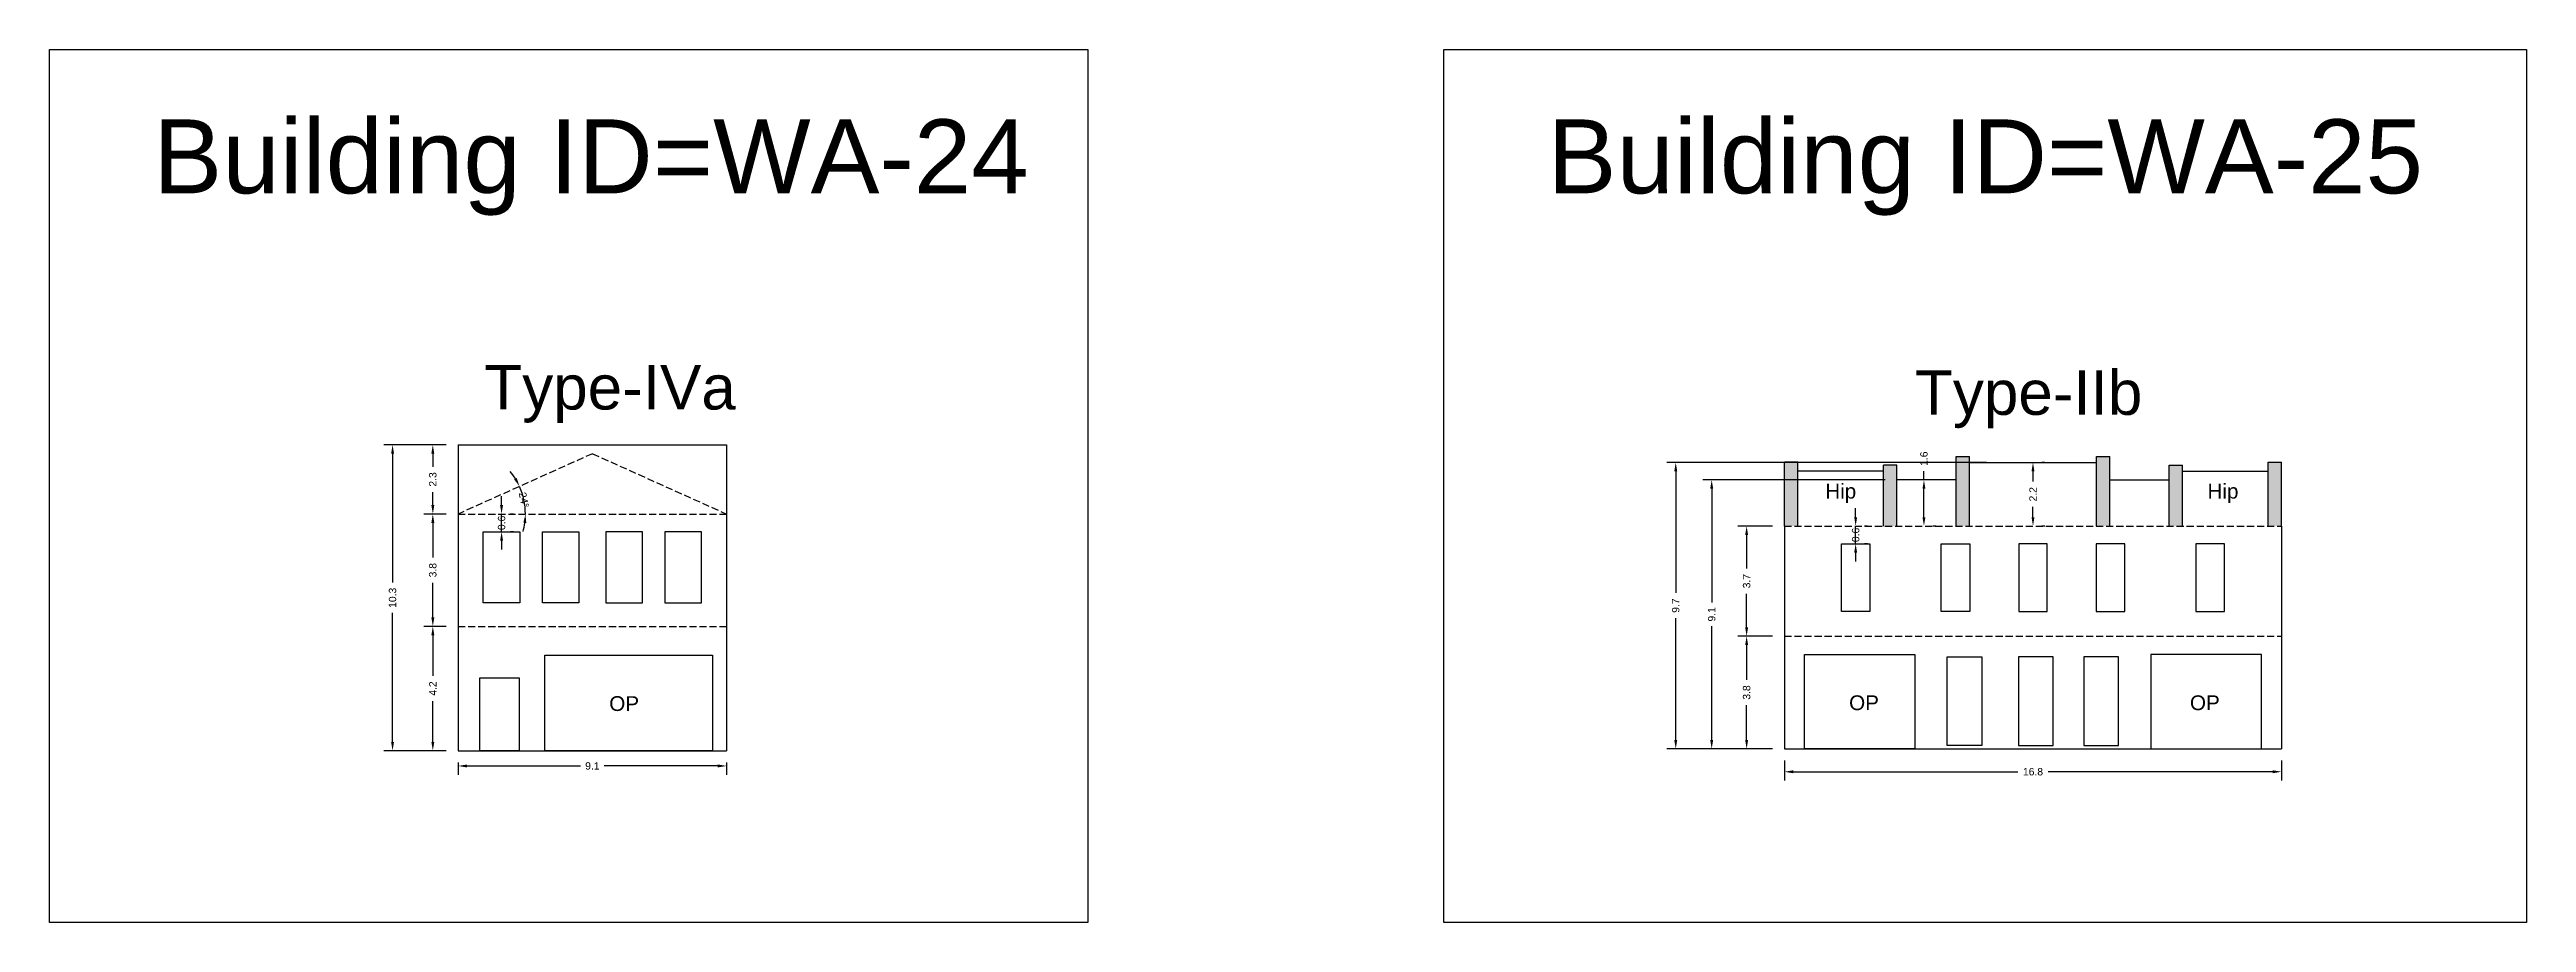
# Model space of a CAD drawing. Header units: metres. Extents: x 3416649 to 3417136, y -6712926 to -6712690.
# Drawn here: x 3416780.8 to 3416864.6, y -6712827.8 to -6712798.3 of the extents above; entities that cross this region are included whole.
import ezdxf

# ---------------------------------------------------------------- set-up
doc = ezdxf.new("R2010")
doc.units = ezdxf.units.M
doc.linetypes.add('ACAD_ISO02W100', pattern=[15, 12, -3])
doc.layers.add('Dotted', color=7, linetype='ACAD_ISO02W100', plot=False)
doc.styles.get("Standard").update_dxf_attribs({"font": 'arial.ttf'})
doc.dimstyles.new('ISO-25', dxfattribs={"dimtxt": 0.25, "dimasz": 0.3, "dimexe": 0.3, "dimexo": 0.4, "dimgap": 0.2, "dimtad": 0, "dimdec": 1, "dimdsep": 46, "dimtxsty": 'Standard', "dimcen": 2.5, "dimadec": 0, "dimazin": 0, "dimtfac": 1, "dimtdec": 1, "dimtmove": 0, "dimatfit": 3, "dimfxl": 1, "dimarcsym": 0})

msp = doc.modelspace()

# ---------------------------------------------------------------- texts
at = {"attachment_point": 1}
for s, heights, insert, char_height in [('Building ID=WA-24', [0.517], (3416784.349, -6712800.695), 2.5), ('Building ID=WA-25', [0.517], (3416831.491, -6712800.695), 2.5), ('Type-IVa ', [0.517], (3416795.542, -6712809.002), 1.5), ('Type-IIb ', [0.517], (3416843.915, -6712809.182), 1.5), ('Hip', [0], (3416840.878, -6712813.013), 0.5), ('Hip', [0], (3416853.803, -6712813.013), 0.5), ('OP', [0], (3416799.763, -6712820.193), 0.5), ('OP', [0], (3416841.686, -6712820.165), 0.5), ('OP', [0], (3416853.21, -6712820.165), 0.5)]:
    msp.add_mtext_dynamic_manual_height_columns(s, width=67.86454, gutter_width=12.5, heights=heights, dxfattribs=dict(at, insert=insert, char_height=char_height))

# ---------------------------------------------------------------- blocks, each defined once
blk = doc.blocks.new('*D190')
at = {"color": 0, "lineweight": -2, "transparency": 16777216}
for p, q in [((3416796.123, -6712813.735), (3416796.123, -6712813.435)), ((3416796.123, -6712814.635), (3416796.123, -6712814.035)), ((3416796.523, -6712814.035), (3416796.423, -6712814.035)), ((3416796.523, -6712814.635), (3416796.423, -6712814.635)), ((3416796.123, -6712814.935), (3416796.123, -6712815.235))]:
    blk.add_line(p, q, dxfattribs=at)
at = {"color": 0, "transparency": 16777216}
for points in [[(3416796.073, -6712813.735), (3416796.173, -6712813.735), (3416796.123, -6712814.035)], [(3416796.073, -6712814.935), (3416796.173, -6712814.935), (3416796.123, -6712814.635)]]:
    blk.add_solid(points, dxfattribs=at)
at = {"layer": 'Defpoints', "color": 0, "transparency": 16777216}
for p in [(3416796.123, -6712814.035), (3416796.123, -6712814.035), (3416796.123, -6712814.635)]:
    blk.add_point(p, dxfattribs=at)
at = {"color": 0, "transparency": 16777216, "insert": (3416796.123, -6712814.335), "char_height": 0.25, "attachment_point": 5, "rotation": 90}
blk.add_mtext('0.6', dxfattribs=at)
blk = doc.blocks.new('*D191')
at = {"color": 0, "lineweight": -2, "transparency": 16777216}
for start, end in [(31.74079, 39.29857), (360, 24.183), (344.88444, 352.44222)]:
    blk.add_arc((3416794.653, -6712814.035), 2.276, start, end, dxfattribs=at)
at = {"color": 0, "transparency": 16777216}
for points in [[(3416796.633, -6712812.815), (3416796.545, -6712812.861), (3416796.729, -6712813.103)], [(3416796.86, -6712814.331), (3416796.959, -6712814.338), (3416796.929, -6712814.035)]]:
    blk.add_solid(points, dxfattribs=at)
at = {"layer": 'Defpoints', "color": 0, "transparency": 16777216}
for p in [(3416799.193, -6712811.997), (3416796.907, -6712813.716), (3416794.653, -6712814.035), (3416794.653, -6712814.035), (3416803.733, -6712814.035)]:
    blk.add_point(p, dxfattribs=at)
at = {"color": 0, "transparency": 16777216, "insert": (3416796.879, -6712813.559), "char_height": 0.25, "attachment_point": 5, "rotation": 282.0915}
blk.add_mtext('24°', dxfattribs=at)
blk = doc.blocks.new('*D192')
at = {"color": 0, "lineweight": -2, "transparency": 16777216}
for p, q in [((3416794.253, -6712817.833), (3416793.498, -6712817.833)), ((3416793.798, -6712818.133), (3416793.798, -6712819.504)), ((3416793.798, -6712821.737), (3416793.798, -6712820.366)), ((3416794.253, -6712822.037), (3416793.498, -6712822.037))]:
    blk.add_line(p, q, dxfattribs=at)
at = {"color": 0, "transparency": 16777216}
for points in [[(3416793.748, -6712818.133), (3416793.848, -6712818.133), (3416793.798, -6712817.833)], [(3416793.748, -6712821.737), (3416793.848, -6712821.737), (3416793.798, -6712822.037)]]:
    blk.add_solid(points, dxfattribs=at)
at = {"layer": 'Defpoints', "color": 0, "transparency": 16777216}
for p in [(3416793.798, -6712817.833), (3416794.653, -6712817.833), (3416794.653, -6712822.037)]:
    blk.add_point(p, dxfattribs=at)
at = {"color": 0, "transparency": 16777216, "insert": (3416793.798, -6712819.935), "char_height": 0.25, "attachment_point": 5, "rotation": 90}
blk.add_mtext('4.2', dxfattribs=at)
blk = doc.blocks.new('*D193')
at = {"color": 0, "lineweight": -2, "transparency": 16777216}
for p, q in [((3416794.253, -6712814.035), (3416793.498, -6712814.035)), ((3416793.798, -6712814.335), (3416793.798, -6712815.507)), ((3416793.798, -6712817.533), (3416793.798, -6712816.362)), ((3416794.253, -6712817.833), (3416793.498, -6712817.833))]:
    blk.add_line(p, q, dxfattribs=at)
at = {"color": 0, "transparency": 16777216}
for points in [[(3416793.748, -6712814.335), (3416793.848, -6712814.335), (3416793.798, -6712814.035)], [(3416793.748, -6712817.533), (3416793.848, -6712817.533), (3416793.798, -6712817.833)]]:
    blk.add_solid(points, dxfattribs=at)
at = {"layer": 'Defpoints', "color": 0, "transparency": 16777216}
for p in [(3416793.798, -6712814.035), (3416794.653, -6712814.035), (3416794.653, -6712817.833)]:
    blk.add_point(p, dxfattribs=at)
at = {"color": 0, "transparency": 16777216, "insert": (3416793.798, -6712815.934), "char_height": 0.25, "attachment_point": 5, "rotation": 90}
blk.add_mtext('3.8', dxfattribs=at)
blk = doc.blocks.new('*D194')
at = {"color": 0, "lineweight": -2, "transparency": 16777216}
for p, q in [((3416794.253, -6712811.697), (3416793.498, -6712811.697)), ((3416793.798, -6712811.997), (3416793.798, -6712812.436)), ((3416793.798, -6712813.735), (3416793.798, -6712813.296)), ((3416794.253, -6712814.035), (3416793.498, -6712814.035))]:
    blk.add_line(p, q, dxfattribs=at)
at = {"color": 0, "transparency": 16777216}
for points in [[(3416793.748, -6712811.997), (3416793.848, -6712811.997), (3416793.798, -6712811.697)], [(3416793.748, -6712813.735), (3416793.848, -6712813.735), (3416793.798, -6712814.035)]]:
    blk.add_solid(points, dxfattribs=at)
at = {"layer": 'Defpoints', "color": 0, "transparency": 16777216}
for p in [(3416793.798, -6712811.697), (3416794.653, -6712811.697), (3416794.653, -6712814.035)]:
    blk.add_point(p, dxfattribs=at)
at = {"color": 0, "transparency": 16777216, "insert": (3416793.798, -6712812.866), "char_height": 0.25, "attachment_point": 5, "rotation": 90}
blk.add_mtext('2.3', dxfattribs=at)
blk = doc.blocks.new('*D195')
at = {"color": 0, "lineweight": -2, "transparency": 16777216}
for p, q in [((3416794.253, -6712811.697), (3416792.137, -6712811.697)), ((3416792.437, -6712811.997), (3416792.437, -6712816.354)), ((3416792.437, -6712821.737), (3416792.437, -6712817.38)), ((3416794.253, -6712822.037), (3416792.137, -6712822.037))]:
    blk.add_line(p, q, dxfattribs=at)
at = {"color": 0, "transparency": 16777216}
for points in [[(3416792.387, -6712811.997), (3416792.487, -6712811.997), (3416792.437, -6712811.697)], [(3416792.387, -6712821.737), (3416792.487, -6712821.737), (3416792.437, -6712822.037)]]:
    blk.add_solid(points, dxfattribs=at)
at = {"layer": 'Defpoints', "color": 0, "transparency": 16777216}
for p in [(3416792.437, -6712811.697), (3416794.653, -6712811.697), (3416794.653, -6712822.037)]:
    blk.add_point(p, dxfattribs=at)
at = {"color": 0, "transparency": 16777216, "insert": (3416792.437, -6712816.867), "char_height": 0.25, "attachment_point": 5, "rotation": 90}
blk.add_mtext('10.3', dxfattribs=at)
blk = doc.blocks.new('*D196')
at = {"color": 0, "lineweight": -2, "transparency": 16777216}
for p, q in [((3416794.653, -6712822.437), (3416794.653, -6712822.852)), ((3416794.953, -6712822.552), (3416798.79, -6712822.552)), ((3416803.433, -6712822.552), (3416799.597, -6712822.552)), ((3416803.733, -6712822.437), (3416803.733, -6712822.852))]:
    blk.add_line(p, q, dxfattribs=at)
at = {"color": 0, "transparency": 16777216}
for points in [[(3416794.953, -6712822.502), (3416794.953, -6712822.602), (3416794.653, -6712822.552)], [(3416803.433, -6712822.502), (3416803.433, -6712822.602), (3416803.733, -6712822.552)]]:
    blk.add_solid(points, dxfattribs=at)
at = {"layer": 'Defpoints', "color": 0, "transparency": 16777216}
for p in [(3416794.653, -6712822.037), (3416803.733, -6712822.037), (3416803.733, -6712822.552)]:
    blk.add_point(p, dxfattribs=at)
at = {"color": 0, "transparency": 16777216, "insert": (3416799.193, -6712822.552), "char_height": 0.25, "attachment_point": 5}
blk.add_mtext('9.1', dxfattribs=at)
blk = doc.blocks.new('*D197')
at = {"color": 0, "lineweight": -2, "transparency": 16777216}
for p, q in [((3416839.498, -6712822.372), (3416839.498, -6712823.048)), ((3416839.798, -6712822.748), (3416847.39, -6712822.748)), ((3416856.008, -6712822.748), (3416848.416, -6712822.748)), ((3416856.308, -6712822.372), (3416856.308, -6712823.048))]:
    blk.add_line(p, q, dxfattribs=at)
at = {"color": 0, "transparency": 16777216}
for points in [[(3416839.798, -6712822.698), (3416839.798, -6712822.798), (3416839.498, -6712822.748)], [(3416856.008, -6712822.698), (3416856.008, -6712822.798), (3416856.308, -6712822.748)]]:
    blk.add_solid(points, dxfattribs=at)
at = {"layer": 'Defpoints', "color": 0, "transparency": 16777216}
for p in [(3416839.498, -6712821.972), (3416856.308, -6712821.972), (3416856.308, -6712822.748)]:
    blk.add_point(p, dxfattribs=at)
at = {"color": 0, "transparency": 16777216, "insert": (3416847.903, -6712822.748), "char_height": 0.25, "attachment_point": 5}
blk.add_mtext('16.8', dxfattribs=at)
blk = doc.blocks.new('*D198')
at = {"color": 0, "lineweight": -2, "transparency": 16777216}
for p, q in [((3416839.098, -6712818.165), (3416837.921, -6712818.165)), ((3416838.221, -6712818.465), (3416838.221, -6712819.641)), ((3416838.221, -6712821.672), (3416838.221, -6712820.496)), ((3416839.098, -6712821.972), (3416837.921, -6712821.972))]:
    blk.add_line(p, q, dxfattribs=at)
at = {"color": 0, "transparency": 16777216}
for points in [[(3416838.171, -6712818.465), (3416838.271, -6712818.465), (3416838.221, -6712818.165)], [(3416838.171, -6712821.672), (3416838.271, -6712821.672), (3416838.221, -6712821.972)]]:
    blk.add_solid(points, dxfattribs=at)
at = {"layer": 'Defpoints', "color": 0, "transparency": 16777216}
for p in [(3416838.221, -6712818.165), (3416839.498, -6712818.165), (3416839.498, -6712821.972)]:
    blk.add_point(p, dxfattribs=at)
at = {"color": 0, "transparency": 16777216, "insert": (3416838.221, -6712820.069), "char_height": 0.25, "attachment_point": 5, "rotation": 90}
blk.add_mtext('3.8', dxfattribs=at)
blk = doc.blocks.new('*D199')
at = {"color": 0, "lineweight": -2, "transparency": 16777216}
for p, q in [((3416839.098, -6712814.442), (3416837.921, -6712814.442)), ((3416838.221, -6712814.742), (3416838.221, -6712815.876)), ((3416838.221, -6712817.865), (3416838.221, -6712816.731)), ((3416839.098, -6712818.165), (3416837.921, -6712818.165))]:
    blk.add_line(p, q, dxfattribs=at)
at = {"color": 0, "transparency": 16777216}
for points in [[(3416838.171, -6712814.742), (3416838.271, -6712814.742), (3416838.221, -6712814.442)], [(3416838.171, -6712817.865), (3416838.271, -6712817.865), (3416838.221, -6712818.165)]]:
    blk.add_solid(points, dxfattribs=at)
at = {"layer": 'Defpoints', "color": 0, "transparency": 16777216}
for p in [(3416838.221, -6712814.442), (3416839.498, -6712814.442), (3416839.498, -6712818.165)]:
    blk.add_point(p, dxfattribs=at)
at = {"color": 0, "transparency": 16777216, "insert": (3416838.221, -6712816.304), "char_height": 0.25, "attachment_point": 5, "rotation": 90}
blk.add_mtext('3.7', dxfattribs=at)
blk = doc.blocks.new('*D200')
at = {"color": 0, "lineweight": -2, "transparency": 16777216}
for p, q in [((3416847.903, -6712812.592), (3416847.903, -6712812.938)), ((3416848.303, -6712812.292), (3416848.203, -6712812.292)), ((3416847.903, -6712814.142), (3416847.903, -6712813.795)), ((3416848.303, -6712814.442), (3416848.203, -6712814.442))]:
    blk.add_line(p, q, dxfattribs=at)
at = {"color": 0, "transparency": 16777216}
for points in [[(3416847.853, -6712812.592), (3416847.953, -6712812.592), (3416847.903, -6712812.292)], [(3416847.853, -6712814.142), (3416847.953, -6712814.142), (3416847.903, -6712814.442)]]:
    blk.add_solid(points, dxfattribs=at)
at = {"layer": 'Defpoints', "color": 0, "transparency": 16777216}
for p in [(3416847.903, -6712812.292), (3416847.903, -6712812.292), (3416847.903, -6712814.442)]:
    blk.add_point(p, dxfattribs=at)
at = {"color": 0, "transparency": 16777216, "insert": (3416847.903, -6712813.367), "char_height": 0.25, "attachment_point": 5, "rotation": 90}
blk.add_mtext('2.2', dxfattribs=at)
blk = doc.blocks.new('*D201')
at = {"color": 0, "lineweight": -2, "transparency": 16777216}
for p, q in [((3416842.903, -6712812.882), (3416836.74, -6712812.882)), ((3416837.04, -6712813.182), (3416837.04, -6712817.023)), ((3416837.04, -6712821.672), (3416837.04, -6712817.83)), ((3416839.098, -6712821.972), (3416836.74, -6712821.972))]:
    blk.add_line(p, q, dxfattribs=at)
at = {"color": 0, "transparency": 16777216}
for points in [[(3416836.99, -6712813.182), (3416837.09, -6712813.182), (3416837.04, -6712812.882)], [(3416836.99, -6712821.672), (3416837.09, -6712821.672), (3416837.04, -6712821.972)]]:
    blk.add_solid(points, dxfattribs=at)
at = {"layer": 'Defpoints', "color": 0, "transparency": 16777216}
for p in [(3416837.04, -6712812.882), (3416843.303, -6712812.882), (3416839.498, -6712821.972)]:
    blk.add_point(p, dxfattribs=at)
at = {"color": 0, "transparency": 16777216, "insert": (3416837.04, -6712817.427), "char_height": 0.25, "attachment_point": 5, "rotation": 90}
blk.add_mtext('9.1', dxfattribs=at)
blk = doc.blocks.new('*D202')
at = {"color": 0, "lineweight": -2, "transparency": 16777216}
for p, q in [((3416846.329, -6712812.292), (3416835.524, -6712812.292)), ((3416835.824, -6712812.592), (3416835.824, -6712816.704)), ((3416835.824, -6712821.672), (3416835.824, -6712817.559)), ((3416839.098, -6712821.972), (3416835.524, -6712821.972))]:
    blk.add_line(p, q, dxfattribs=at)
at = {"color": 0, "transparency": 16777216}
for points in [[(3416835.774, -6712812.592), (3416835.874, -6712812.592), (3416835.824, -6712812.292)], [(3416835.774, -6712821.672), (3416835.874, -6712821.672), (3416835.824, -6712821.972)]]:
    blk.add_solid(points, dxfattribs=at)
at = {"layer": 'Defpoints', "color": 0, "transparency": 16777216}
for p in [(3416835.824, -6712812.292), (3416846.729, -6712812.292), (3416839.498, -6712821.972)]:
    blk.add_point(p, dxfattribs=at)
at = {"color": 0, "transparency": 16777216, "insert": (3416835.824, -6712817.132), "char_height": 0.25, "attachment_point": 5, "rotation": 90}
blk.add_mtext('9.7', dxfattribs=at)
blk = doc.blocks.new('*D203')
at = {"color": 0, "lineweight": -2, "transparency": 16777216}
for p, q in [((3416841.907, -6712814.142), (3416841.907, -6712813.842)), ((3416841.907, -6712815.042), (3416841.907, -6712814.442)), ((3416842.307, -6712814.442), (3416842.207, -6712814.442)), ((3416841.907, -6712815.342), (3416841.907, -6712815.642)), ((3416842.307, -6712815.042), (3416842.207, -6712815.042))]:
    blk.add_line(p, q, dxfattribs=at)
at = {"color": 0, "transparency": 16777216}
for points in [[(3416841.857, -6712814.142), (3416841.957, -6712814.142), (3416841.907, -6712814.442)], [(3416841.857, -6712815.342), (3416841.957, -6712815.342), (3416841.907, -6712815.042)]]:
    blk.add_solid(points, dxfattribs=at)
at = {"layer": 'Defpoints', "color": 0, "transparency": 16777216}
for p in [(3416841.907, -6712814.442), (3416841.907, -6712814.442), (3416841.907, -6712815.042)]:
    blk.add_point(p, dxfattribs=at)
at = {"color": 0, "transparency": 16777216, "insert": (3416841.907, -6712814.742), "char_height": 0.25, "attachment_point": 5, "rotation": 90}
blk.add_mtext('0.6', dxfattribs=at)
blk = doc.blocks.new('*D204')
at = {"color": 0, "lineweight": -2, "transparency": 16777216}
for p, q in [((3416844.216, -6712812.882), (3416844.216, -6712812.582)), ((3416844.616, -6712812.882), (3416844.516, -6712812.882)), ((3416844.216, -6712814.142), (3416844.216, -6712813.182)), ((3416844.616, -6712814.442), (3416844.516, -6712814.442))]:
    blk.add_line(p, q, dxfattribs=at)
at = {"color": 0, "transparency": 16777216}
for points in [[(3416844.166, -6712813.182), (3416844.266, -6712813.182), (3416844.216, -6712812.882)], [(3416844.166, -6712814.142), (3416844.266, -6712814.142), (3416844.216, -6712814.442)]]:
    blk.add_solid(points, dxfattribs=at)
at = {"layer": 'Defpoints', "color": 0, "transparency": 16777216}
for p in [(3416844.216, -6712812.882), (3416844.216, -6712812.882), (3416844.216, -6712814.442)]:
    blk.add_point(p, dxfattribs=at)
at = {"color": 0, "transparency": 16777216, "insert": (3416844.216, -6712812.166), "char_height": 0.25, "attachment_point": 5, "rotation": 90}
blk.add_mtext('1.6', dxfattribs=at)

# ---------------------------------------------------------------- dimensions: what is measured, and where the dimension line sits
for base, p1, p2, picture, middle in [((3416792.437, -6712811.697), (3416794.653, -6712822.037), (3416794.653, -6712811.697), '*D195', (3416792.437, -6712816.867)), ((3416793.798, -6712811.697), (3416794.653, -6712814.035), (3416794.653, -6712811.697), '*D194', (3416793.798, -6712812.866)), ((3416844.216, -6712812.882), (3416844.216, -6712814.442), (3416844.216, -6712812.882), '*D204', (3416844.216, -6712812.166)), ((3416835.824, -6712812.292), (3416839.498, -6712821.972), (3416846.729, -6712812.292), '*D202', (3416835.824, -6712817.132)), ((3416837.04, -6712812.882), (3416839.498, -6712821.972), (3416843.303, -6712812.882), '*D201', (3416837.04, -6712817.427)), ((3416847.902710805, -6712812.29189213), (3416847.902710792, -6712814.441892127), (3416847.902710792, -6712812.291892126), '*D200', (3416847.902710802, -6712813.366892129)), ((3416793.798, -6712814.035), (3416794.653, -6712817.833), (3416794.653, -6712814.035), '*D193', (3416793.798, -6712815.934)), ((3416793.798, -6712817.833), (3416794.653, -6712822.037), (3416794.653, -6712817.833), '*D192', (3416793.798, -6712819.935)), ((3416838.221, -6712818.165), (3416839.498, -6712821.972), (3416839.498, -6712818.165), '*D198', (3416838.221, -6712820.069))]:
    dim = msp.add_linear_dim(base=base, p1=p1, p2=p2, angle=90, dimstyle='ISO-25')
    dim.commit()
    dim.dimension.update_dxf_attribs({"geometry": picture, "text_midpoint": middle})
dim = msp.add_angular_dim_2l(base=(3416796.907, -6712813.716), line1=((3416799.193, -6712811.997), (3416794.653, -6712814.035)), line2=((3416794.653, -6712814.035), (3416803.733, -6712814.035)), dimstyle='ISO-25')
dim.commit()
dim.dimension.update_dxf_attribs({"geometry": '*D191', "text_midpoint": (3416796.879, -6712813.559), "dimtype": 162})
for base, p1, p2, picture, middle in [((3416796.123, -6712814.035), (3416796.123, -6712814.635), (3416796.123, -6712814.035), '*D190', (3416796.123, -6712814.335)), ((3416841.907, -6712814.442), (3416841.907, -6712815.042), (3416841.907, -6712814.442), '*D203', (3416841.907, -6712814.742))]:
    dim = msp.add_linear_dim(base=base, p1=p1, p2=p2, angle=90, dimstyle='ISO-25')
    dim.commit()
    dim.dimension.update_dxf_attribs({"geometry": picture, "text_midpoint": middle, "dimtype": 160})
dim = msp.add_linear_dim(base=(3416838.221, -6712814.442), p1=(3416839.498, -6712818.165), p2=(3416839.498, -6712814.442), angle=90, dimstyle='ISO-25', override={"dimtmove": 1})
dim.commit()
dim.dimension.update_dxf_attribs({"geometry": '*D199', "text_midpoint": (3416838.221, -6712816.304)})
for base, p1, p2, picture, middle in [((3416803.733, -6712822.552), (3416794.653, -6712822.037), (3416803.733, -6712822.037), '*D196', (3416799.193, -6712822.552)), ((3416856.308, -6712822.748), (3416839.498, -6712821.972), (3416856.308, -6712821.972), '*D197', (3416847.903, -6712822.748))]:
    dim = msp.add_linear_dim(base=base, p1=p1, p2=p2, dimstyle='ISO-25')
    dim.commit()
    dim.dimension.update_dxf_attribs({"geometry": picture, "text_midpoint": middle})

# ---------------------------------------------------------------- hatches: boundary and pattern name
h = msp.add_hatch(color=256)
h.dxf.hatch_style = 1
h.paths.add_polyline_path([(3416839.498, -6712814.442), (3416839.948, -6712814.442), (3416839.948, -6712812.282), (3416839.498, -6712812.282)])
h.paths.add_polyline_path([(3416842.853, -6712814.442), (3416843.303, -6712814.442), (3416843.303, -6712812.382), (3416842.853, -6712812.382)])
h.paths.add_polyline_path([(3416845.303, -6712814.442), (3416845.753, -6712814.442), (3416845.753, -6712812.092), (3416845.303, -6712812.092)])
h.paths.add_polyline_path([(3416852.503, -6712814.442), (3416852.953, -6712814.442), (3416852.953, -6712812.382), (3416852.503, -6712812.382)])
h.paths.add_polyline_path([(3416855.858, -6712814.442), (3416856.308, -6712814.442), (3416856.308, -6712812.282), (3416855.858, -6712812.282)])
h.paths.add_polyline_path([(3416814.283, -6712804.571), (3416845.135, -6712804.571), (3416845.135, -6712799.419), (3416814.283, -6712799.419)], flags=9)
h = msp.add_hatch(color=256)
h.dxf.hatch_style = 1
h.paths.add_polyline_path([(3416850.503, -6712812.092), (3416850.053, -6712812.092), (3416850.053, -6712814.442), (3416850.503, -6712814.442)])

# ---------------------------------------------------------------- linework, layer by layer
for points in [[(3416780.839, -6712798.335), (3416815.95, -6712798.335), (3416815.95, -6712827.842), (3416780.839, -6712827.842)], [(3416827.981, -6712798.335), (3416864.588, -6712798.335), (3416864.588, -6712827.842), (3416827.981, -6712827.842)], [(3416795.505, -6712814.635), (3416796.742, -6712814.635), (3416796.742, -6712817.033), (3416795.505, -6712817.033)], [(3416797.501, -6712814.635), (3416798.738, -6712814.635), (3416798.738, -6712817.033), (3416797.501, -6712817.033)], [(3416800.885, -6712814.635), (3416799.649, -6712814.635), (3416799.649, -6712817.033), (3416800.885, -6712817.033)], [(3416802.881, -6712814.635), (3416801.645, -6712814.635), (3416801.645, -6712817.033), (3416802.881, -6712817.033)], [(3416841.424, -6712815.042), (3416842.391, -6712815.042), (3416842.391, -6712817.326), (3416841.424, -6712817.326)], [(3416844.799, -6712815.042), (3416845.767, -6712815.042), (3416845.767, -6712817.326), (3416844.799, -6712817.326)], [(3416848.387, -6712815.042), (3416847.419, -6712815.042), (3416847.419, -6712817.326), (3416848.387, -6712817.326)], [(3416851.006, -6712815.042), (3416850.038, -6712815.042), (3416850.038, -6712817.326), (3416851.006, -6712817.326)], [(3416854.382, -6712815.042), (3416853.414, -6712815.042), (3416853.414, -6712817.326), (3416854.382, -6712817.326)], [(3416797.591, -6712818.81), (3416803.252, -6712818.81), (3416803.252, -6712822.037), (3416797.591, -6712822.037)], [(3416840.178, -6712818.787), (3416843.913, -6712818.787), (3416843.913, -6712821.972), (3416840.178, -6712821.972)], [(3416855.627, -6712818.787), (3416851.892, -6712818.787), (3416851.892, -6712821.972), (3416855.627, -6712821.972)], [(3416795.39, -6712819.569), (3416796.713, -6712819.569), (3416796.713, -6712822.037), (3416795.39, -6712822.037)], [(3416845.006, -6712818.864), (3416846.178, -6712818.864), (3416846.178, -6712821.863), (3416845.006, -6712821.863)], [(3416848.586, -6712818.864), (3416847.414, -6712818.864), (3416847.414, -6712821.863), (3416848.586, -6712821.863)], [(3416850.799, -6712818.864), (3416849.627, -6712818.864), (3416849.627, -6712821.863), (3416850.799, -6712821.863)]]:
    msp.add_lwpolyline(points, close=True)
for points in [[(3416794.653, -6712811.697), (3416803.733, -6712811.697)], [(3416794.653, -6712811.697), (3416794.653, -6712822.037)], [(3416803.733, -6712811.697), (3416803.733, -6712822.037)], [(3416845.303, -6712814.442), (3416845.303, -6712812.092)], [(3416845.303, -6712812.092), (3416845.753, -6712812.092)], [(3416845.753, -6712814.442), (3416845.753, -6712812.092)], [(3416850.053, -6712814.442), (3416850.053, -6712812.092)], [(3416850.053, -6712812.092), (3416850.503, -6712812.092)], [(3416850.503, -6712814.442), (3416850.503, -6712812.092)], [(3416839.948, -6712812.282), (3416839.498, -6712812.282)], [(3416839.498, -6712814.442), (3416839.498, -6712812.282)], [(3416839.948, -6712814.442), (3416839.948, -6712812.282)], [(3416842.853, -6712812.582), (3416839.948, -6712812.582)], [(3416843.303, -6712812.382), (3416842.853, -6712812.382)], [(3416842.853, -6712814.442), (3416842.853, -6712812.382)], [(3416843.303, -6712814.442), (3416843.303, -6712812.382)], [(3416845.303, -6712812.882), (3416843.303, -6712812.882)], [(3416845.753, -6712812.292), (3416850.053, -6712812.292)], [(3416850.503, -6712812.882), (3416852.503, -6712812.882)], [(3416852.503, -6712814.442), (3416852.503, -6712812.382)], [(3416852.503, -6712812.382), (3416852.953, -6712812.382)], [(3416852.953, -6712814.442), (3416852.953, -6712812.382)], [(3416852.953, -6712812.582), (3416855.858, -6712812.582)], [(3416855.858, -6712814.442), (3416855.858, -6712812.282)], [(3416855.858, -6712812.282), (3416856.308, -6712812.282)], [(3416856.308, -6712814.442), (3416856.308, -6712812.282)], [(3416839.498, -6712814.442), (3416839.498, -6712821.972)], [(3416856.308, -6712814.442), (3416856.308, -6712821.972)], [(3416794.653, -6712822.037), (3416803.733, -6712822.037)], [(3416839.498, -6712821.972), (3416856.308, -6712821.972)]]:
    msp.add_lwpolyline(points)
at = {"layer": 'Dotted', "ltscale": 0.02}
for points in [[(3416799.193, -6712811.997), (3416794.653, -6712814.035)], [(3416799.193, -6712811.997), (3416803.733, -6712814.035)], [(3416794.653, -6712814.035), (3416803.733, -6712814.035)], [(3416839.498, -6712814.442), (3416856.308, -6712814.442)], [(3416794.653, -6712817.833), (3416803.733, -6712817.833)], [(3416839.498, -6712818.165), (3416856.308, -6712818.165)]]:
    msp.add_lwpolyline(points, dxfattribs=at)

msp.set_redraw_order([(e.dxf.handle, doc.entitydb.next_handle()) for e in msp.query("TEXT MTEXT ATTDEF DIMENSION ARC_DIMENSION")])  # texts and dimensions are drawn at this point

doc.saveas('drawing.dxf')
